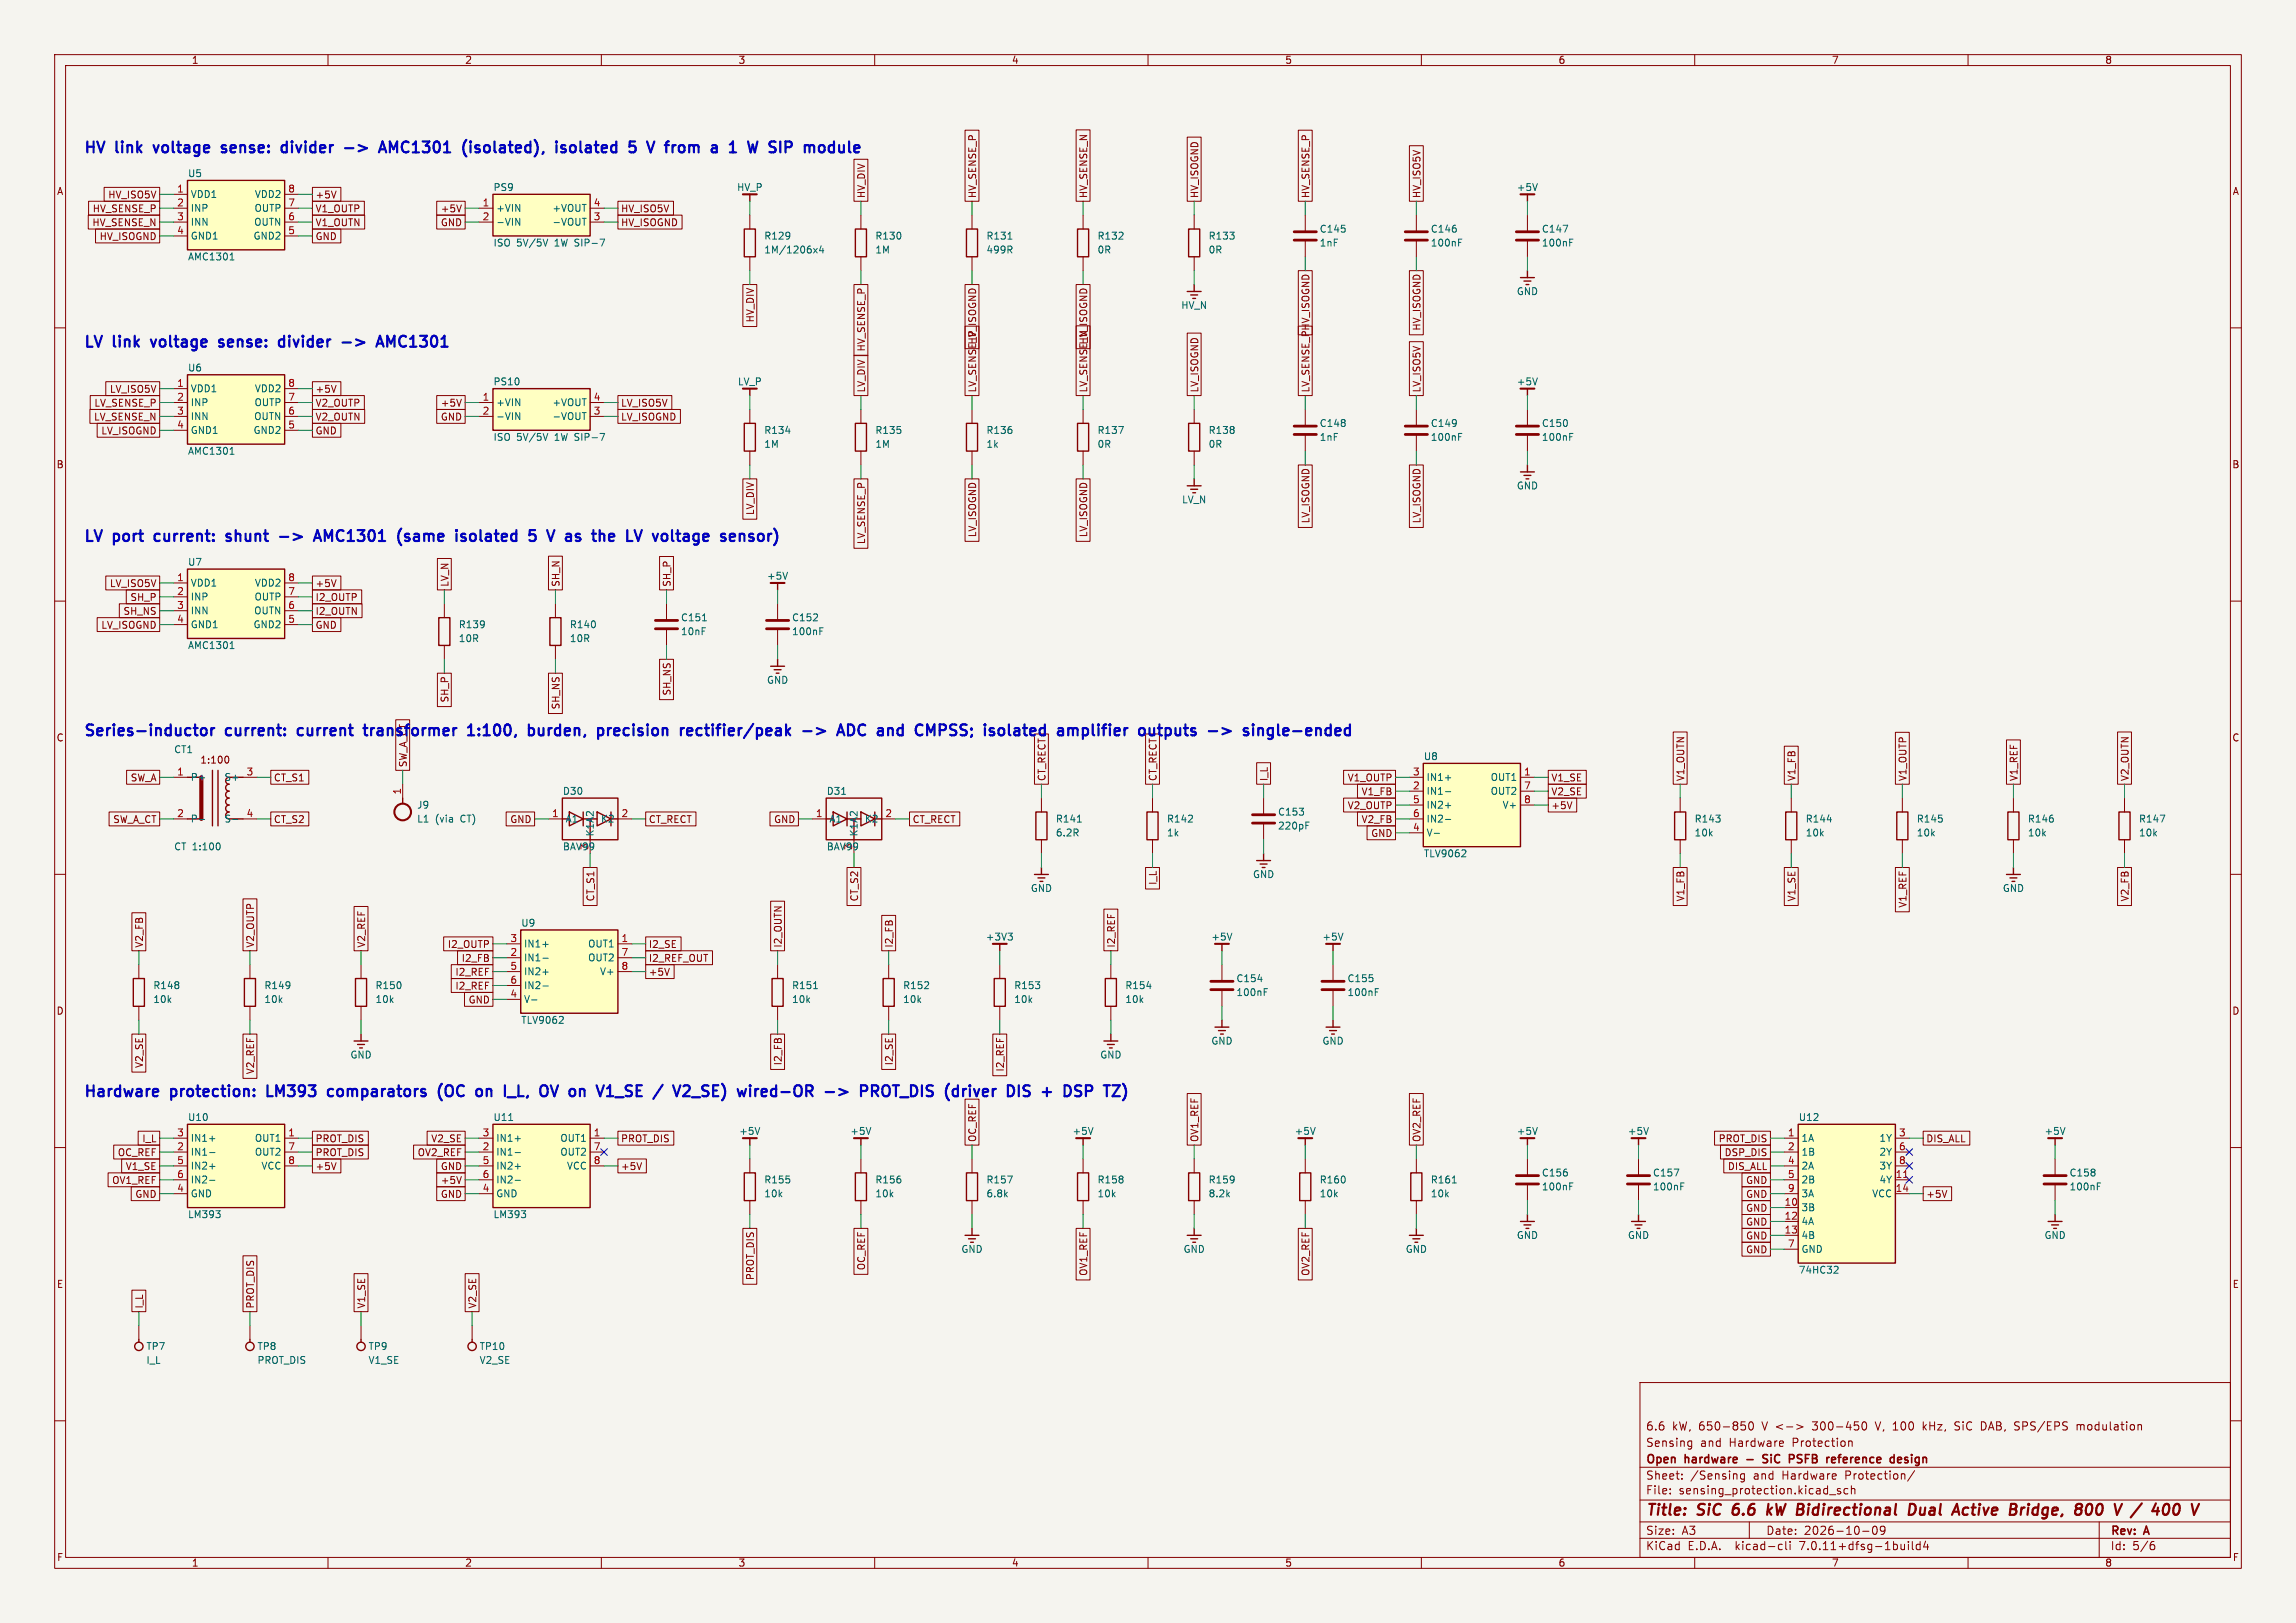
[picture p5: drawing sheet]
<svg xmlns="http://www.w3.org/2000/svg" width="420mm" height="297mm" viewBox="0 0 420 297" stroke-linecap="round" stroke-linejoin="round" font-family="sans-serif">
<defs><g id="words">
<g font-size="2.8" fill="#0000c2">
<text x="15.2" y="28.2">HV</text>
<text x="21.4" y="28.2">link</text>
<text x="29.1" y="28.2">voltage</text>
<text x="42.3" y="28.2">sense:</text>
<text x="54.1" y="28.2">divider</text>
<text x="66.4" y="28.2">-&gt;</text>
<text x="73.7" y="28.2">AMC1301</text>
<text x="89.6" y="28.2">(isolated),</text>
<text x="107.4" y="28.2">isolated</text>
<text x="121.7" y="28.2">5</text>
<text x="125.9" y="28.2">V</text>
<text x="129.9" y="28.2">from</text>
<text x="139.1" y="28.2">a</text>
<text x="143.3" y="28.2">1</text>
<text x="147.5" y="28.2">W</text>
<text x="152.1" y="28.2">SIP</text>
<text x="15.2" y="63.7">LV</text>
<text x="20.9" y="63.7">link</text>
<text x="28.6" y="63.7">voltage</text>
<text x="41.8" y="63.7">sense:</text>
<text x="53.6" y="63.7">divider</text>
<text x="65.9" y="63.7">-&gt;</text>
<text x="73.2" y="63.7">AMC1301</text>
<text x="15.2" y="99.3">LV</text>
<text x="20.9" y="99.3">port</text>
<text x="29.2" y="99.3">current:</text>
<text x="43.2" y="99.3">shunt</text>
<text x="53.7" y="99.3">-&gt;</text>
<text x="61" y="99.3">AMC1301</text>
<text x="76.9" y="99.3">(same</text>
<text x="88.4" y="99.3">isolated</text>
<text x="102.6" y="99.3">5</text>
<text x="106.8" y="99.3">V</text>
<text x="110.9" y="99.3">as</text>
<text x="116.6" y="99.3">the</text>
<text x="123.6" y="99.3">LV</text>
<text x="129.3" y="99.3">voltage</text>
<text x="142.4" y="99.3">sensor)</text>
<text x="15.2" y="134.8">Series-inductor</text>
<text x="41.5" y="134.8">current:</text>
<text x="55.4" y="134.8">current</text>
<text x="68.4" y="134.8">transformer</text>
<text x="88.2" y="134.8">1:100,</text>
<text x="100" y="134.8">burden,</text>
<text x="113.5" y="134.8">precision</text>
<text x="129.4" y="134.8">rectifier/peak</text>
<text x="152.6" y="134.8">-&gt;</text>
<text x="159.9" y="134.8">ADC</text>
<text x="167.9" y="134.8">and</text>
<text x="175.7" y="134.8">CMPSS;</text>
<text x="189" y="134.8">isolated</text>
<text x="203.3" y="134.8">amplifier</text>
<text x="218.9" y="134.8">outputs</text>
<text x="232.4" y="134.8">-&gt;</text>
<text x="239.7" y="134.8">single-ended</text>
<text x="15.2" y="200.9">Hardware</text>
<text x="31.4" y="200.9">protection:</text>
<text x="49.8" y="200.9">LM393</text>
<text x="61.7" y="200.9">comparators</text>
<text x="82.7" y="200.9">(OC</text>
<text x="90.5" y="200.9">on</text>
<text x="96.4" y="200.9">I_L,</text>
<text x="103.8" y="200.9">OV</text>
<text x="109.9" y="200.9">on</text>
<text x="115.9" y="200.9">V1_SE</text>
<text x="127" y="200.9">/</text>
<text x="131.5" y="200.9">V2_SE)</text>
<text x="144" y="200.9">wired-OR</text>
<text x="160.7" y="200.9">-&gt;</text>
<text x="168" y="200.9">PROT_DIS</text>
<text x="184.3" y="200.9">(driver</text>
<text x="196.4" y="200.9">DIS</text>
<text x="203.6" y="200.9">+</text>
</g>
<g font-size="2.8" fill="#840000">
<text x="216.6" y="200.9">TZ)</text>
<text x="301" y="277.9">Title:</text>
<text x="310.6" y="277.9">SiC</text>
<text x="317.8" y="277.9">6.6</text>
<text x="324.9" y="277.9">kW Bidirectional</text>
<text x="352.4" y="277.9">Dual</text>
<text x="361.4" y="277.9">Active</text>
<text x="372.5" y="277.9">Bridge,</text>
<text x="385.3" y="277.9">800</text>
<text x="393.3" y="277.9">V /</text>
</g>
<g font-size="2.1" fill="#840000">
<text x="301" y="262">6.6</text>
<text x="305.9" y="262">kW, 650-850</text>
<text x="322.5" y="262">V &lt;-&gt;</text>
<text x="332" y="262">300-450</text>
<text x="343.7" y="262">V, 100</text>
<text x="352.6" y="262">kHz,</text>
<text x="358.6" y="262">SiC</text>
<text x="363.6" y="262">DAB, SPS/EPS</text>
<text x="381.4" y="262">modulation</text>
<text x="301" y="268.2">Open</text>
<text x="301" y="265">Sensing</text>
<text x="308.3" y="268.2">hardware</text>
<text x="311" y="265">and</text>
<text x="316.4" y="265">Hardware</text>
<text x="323.8" y="268.2">SiC</text>
<text x="328" y="265">Protection</text>
<text x="329.2" y="268.2">PSFB</text>
<text x="336.6" y="268.2">reference</text>
<text x="348.9" y="268.2">design</text>
<text x="301" y="273.7">File:</text>
<text x="301" y="271">Sheet:</text>
<text x="307.1" y="273.7">sensing_protection.kicad_sch</text>
<text x="309.2" y="271">/Sensing</text>
<text x="320.8" y="271">and</text>
<text x="326.2" y="271">Hardware</text>
<text x="337.8" y="271">Protection/</text>
<text x="301" y="281.1">Size:</text>
<text x="307.6" y="281.1">A3</text>
<text x="323" y="281.1">Date:</text>
<text x="330" y="281.1">2026-10-09</text>
<text x="386" y="281.3">Rev:</text>
<text x="392.4" y="281.3">A</text>
<text x="301" y="283.9">KiCad</text>
<text x="308.7" y="283.9">E.D.A.</text>
<text x="317.6" y="283.9">kicad-cli</text>
<text x="329.5" y="283.9">7.0.11+dfsg-1build4</text>
<text x="386" y="283.9">Id:</text>
<text x="390.1" y="283.9">5/6</text>
</g>
<g font-size="1.8" fill="#840000">
<text x="35" y="11.9">1</text>
<text x="85" y="11.9">2</text>
<text x="135" y="11.9">3</text>
<text x="185" y="11.9">4</text>
<text x="235" y="11.9">5</text>
<text x="285" y="11.9">6</text>
<text x="335" y="11.9">7</text>
<text x="385" y="11.9">8</text>
<text x="10.3" y="35.9">A</text>
<text x="408.3" y="35.9">A</text>
<text x="16.8" y="41.6">HV_SENSE_N</text>
<text x="16.9" y="39.1">HV_SENSE_P</text>
<text x="19.7" y="36.5">HV_ISO5V</text>
<text x="57.6" y="39.1">V1_OUTP</text>
<text x="57.6" y="36.5">+5V</text>
<text x="57.6" y="41.6">V1_OUTN</text>
<text x="80.5" y="41.6">GND</text>
<text x="80.5" y="39.1">+5V</text>
<text x="113.5" y="41.6">HV_ISOGND</text>
<text x="113.5" y="39.1">HV_ISO5V</text>
<text x="158.4" y="36.4" transform="rotate(-90 158.4 36.4)">HV_DIV</text>
<text x="178.8" y="36.4" transform="rotate(-90 178.8 36.4)">HV_SENSE_P</text>
<text x="199.1" y="36.4" transform="rotate(-90 199.1 36.4)">HV_SENSE_N</text>
<text x="219.4" y="36.4" transform="rotate(-90 219.4 36.4)">HV_ISOGND</text>
<text x="239.7" y="36.4" transform="rotate(-90 239.7 36.4)">HV_SENSE_P</text>
<text x="260" y="36.4" transform="rotate(-90 260 36.4)">HV_ISO5V</text>
<text x="18.1" y="44.1">HV_ISOGND</text>
<text x="57.6" y="44.1">GND</text>
<text x="138.1" y="59.1" transform="rotate(-90 138.1 59.1)">HV_DIV</text>
<text x="158.4" y="64.4" transform="rotate(-90 158.4 64.4)">HV_SENSE_P</text>
<text x="178.8" y="63.2" transform="rotate(-90 178.8 63.2)">HV_ISOGND</text>
<text x="199.1" y="63.2" transform="rotate(-90 199.1 63.2)">HV_ISOGND</text>
<text x="260" y="60.6" transform="rotate(-90 260 60.6)">HV_ISOGND</text>
<text x="158.4" y="71.9" transform="rotate(-90 158.4 71.9)">LV_DIV</text>
<text x="178.8" y="71.9" transform="rotate(-90 178.8 71.9)">LV_SENSE_P</text>
<text x="199.1" y="71.9" transform="rotate(-90 199.1 71.9)">LV_SENSE_N</text>
<text x="219.4" y="71.9" transform="rotate(-90 219.4 71.9)">LV_ISOGND</text>
<text x="239.7" y="71.9" transform="rotate(-90 239.7 71.9)">LV_SENSE_PHV_ISOGND</text>
<text x="260" y="71.9" transform="rotate(-90 260 71.9)">LV_ISO5V</text>
<text x="17.1" y="77.2">LV_SENSE_N</text>
<text x="17.2" y="74.6">LV_SENSE_P</text>
<text x="20" y="72.1">LV_ISO5V</text>
<text x="57.6" y="72.1">+5V</text>
<text x="57.6" y="77.2">V2_OUTN</text>
<text x="57.6" y="74.6">V2_OUTP</text>
<text x="80.5" y="74.6">+5V</text>
<text x="80.5" y="77.2">GND</text>
<text x="113.5" y="74.6">LV_ISO5V</text>
<text x="113.5" y="77.2">LV_ISOGND</text>
<text x="18.4" y="79.7">LV_ISOGND</text>
<text x="57.6" y="79.7">GND</text>
<text x="10.3" y="85.9">B</text>
<text x="408.2" y="85.9">B</text>
<text x="138.1" y="94.4" transform="rotate(-90 138.1 94.4)">LV_DIV</text>
<text x="239.7" y="95.9" transform="rotate(-90 239.7 95.9)">LV_ISOGND</text>
<text x="260" y="95.9" transform="rotate(-90 260 95.9)">LV_ISOGND</text>
<text x="158.4" y="99.7" transform="rotate(-90 158.4 99.7)">LV_SENSE_P</text>
<text x="178.8" y="98.4" transform="rotate(-90 178.8 98.4)">LV_ISOGND</text>
<text x="199.1" y="98.4" transform="rotate(-90 199.1 98.4)">LV_ISOGND</text>
<text x="20" y="107.6">LV_ISO5V</text>
<text x="57.6" y="107.6">+5V</text>
<text x="82.2" y="107.5" transform="rotate(-90 82.2 107.5)">LV_N</text>
<text x="102.6" y="107.5" transform="rotate(-90 102.6 107.5)">SH_N</text>
<text x="122.9" y="107.5" transform="rotate(-90 122.9 107.5)">SH_P</text>
<text x="22.5" y="112.7">SH_NS</text>
<text x="23.8" y="110.2">SH_P</text>
<text x="57.6" y="110.2">I2_OUTP</text>
<text x="57.6" y="112.7">I2_OUTN</text>
<text x="18.4" y="115.3">LV_ISOGND</text>
<text x="57.6" y="115.3">GND</text>
<text x="82.2" y="128.6" transform="rotate(-90 82.2 128.6)">SH_P</text>
<text x="102.6" y="129.9" transform="rotate(-90 102.6 129.9)">SH_NS</text>
<text x="122.9" y="127.4" transform="rotate(-90 122.9 127.4)">SH_NS</text>
<text x="10.3" y="135.9">C</text>
<text x="408.2" y="135.9">C</text>
<text x="23.8" y="143.2">SW_A</text>
<text x="36.5" y="139.9">1:100</text>
<text x="50" y="143.2">CT_S1</text>
<text x="232.1" y="143" transform="rotate(-90 232.1 143)">I_L</text>
<text x="246.4" y="143.2">V1_OUTP</text>
<text x="283.7" y="143.2">V1_SE</text>
<text x="308.3" y="143" transform="rotate(-90 308.3 143)">V1_OUTN</text>
<text x="328.6" y="143" transform="rotate(-90 328.6 143)">V1_FB</text>
<text x="348.9" y="143" transform="rotate(-90 348.9 143)">V1_OUTP</text>
<text x="369.3" y="143" transform="rotate(-90 369.3 143)">V1_REF</text>
<text x="389.6" y="143" transform="rotate(-90 389.6 143)">V2_OUTN</text>
<text x="246.4" y="148.3">V2_OUTP</text>
<text x="249" y="145.7">V1_FB</text>
<text x="283.7" y="148.3">+5V</text>
<text x="283.7" y="145.7">V2_SE</text>
<text x="20.6" y="150.8">SW_A_CT</text>
<text x="50" y="150.8">CT_S2</text>
<text x="93.2" y="150.8">GND</text>
<text x="118.6" y="150.8">CT_RECT</text>
<text x="141.5" y="150.8">GND</text>
<text x="166.8" y="150.8">CT_RECT</text>
<text x="249" y="150.8">V2_FB</text>
<text x="250.7" y="153.4">GND</text>
<text x="108.9" y="165.1" transform="rotate(-90 108.9 165.1)">CT_S1</text>
<text x="157.2" y="165.1" transform="rotate(-90 157.2 165.1)">CT_S2</text>
<text x="211.8" y="162" transform="rotate(-90 211.8 162)">I_L</text>
<text x="308.3" y="165.1" transform="rotate(-90 308.3 165.1)">V1_FB</text>
<text x="328.6" y="165.1" transform="rotate(-90 328.6 165.1)">V1_SE</text>
<text x="348.9" y="166.2" transform="rotate(-90 348.9 166.2)">V1_REF</text>
<text x="389.6" y="165.1" transform="rotate(-90 389.6 165.1)">V2_FB</text>
<text x="26.4" y="173.5" transform="rotate(-90 26.4 173.5)">V2_FB</text>
<text x="46.7" y="173.5" transform="rotate(-90 46.7 173.5)">V2_OUTP</text>
<text x="67" y="173.5" transform="rotate(-90 67 173.5)">V2_REF</text>
<text x="81.8" y="173.7">I2_OUTP</text>
<text x="118.6" y="173.7">I2_SE</text>
<text x="143.2" y="173.5" transform="rotate(-90 143.2 173.5)">I2_OUTN</text>
<text x="163.5" y="173.5" transform="rotate(-90 163.5 173.5)">I2_FB</text>
<text x="204.2" y="173.5" transform="rotate(-90 204.2 173.5)">I2_REF</text>
<text x="83.2" y="178.8">I2_REF</text>
<text x="84.4" y="176.2">I2_FB</text>
<text x="118.6" y="178.8">+5V</text>
<text x="118.6" y="176.2">I2_REF_OUT</text>
<text x="10.3" y="185.9">D</text>
<text x="83.2" y="181.3">I2_REF</text>
<text x="85.6" y="183.8">GND</text>
<text x="408.2" y="185.9">D</text>
<text x="26.4" y="195.5" transform="rotate(-90 26.4 195.5)">V2_SE</text>
<text x="46.7" y="196.7" transform="rotate(-90 46.7 196.7)">V2_REF</text>
<text x="143.2" y="195" transform="rotate(-90 143.2 195)">I2_FB</text>
<text x="163.5" y="195" transform="rotate(-90 163.5 195)">I2_SE</text>
<text x="183.8" y="196.2" transform="rotate(-90 183.8 196.2)">I2_REF</text>
<text x="25.9" y="209.2">I_L</text>
<text x="57.6" y="209.2">PROT_DIS</text>
<text x="78.8" y="209.2">V2_SE</text>
<text x="113.5" y="209.2">PROT_DIS</text>
<text x="178.8" y="209.1" transform="rotate(-90 178.8 209.1)">OC_REF</text>
<text x="219.4" y="209.1" transform="rotate(-90 219.4 209.1)">OV1_REF</text>
<text x="260" y="209.1" transform="rotate(-90 260 209.1)">OV2_REF</text>
<text x="314.3" y="209.2">PROT_DIS</text>
<text x="352.3" y="209.2">DIS_ALL</text>
<text x="21.5" y="211.8">OC_REF</text>
<text x="22.9" y="214.3">V1_SE</text>
<text x="57.6" y="214.3">+5V</text>
<text x="57.6" y="211.8">PROT_DIS</text>
<text x="76.3" y="211.8">OV2_REF</text>
<text x="80.5" y="214.3">GND</text>
<text x="113.5" y="214.3">+5V</text>
<text x="315.4" y="211.8">DSP_DIS</text>
<text x="316" y="214.3">DIS_ALL</text>
<text x="20.4" y="216.9">OV1_REF</text>
<text x="24.7" y="219.4">GND</text>
<text x="80.5" y="219.4">GND</text>
<text x="80.5" y="216.9">+5V</text>
<text x="319.3" y="216.9">GND</text>
<text x="319.3" y="219.4">GND</text>
<text x="319.3" y="221.9">GND</text>
<text x="352.3" y="219.4">+5V</text>
<text x="319.3" y="224.5">GND</text>
<text x="319.3" y="227">GND</text>
<text x="158.4" y="232.5" transform="rotate(-90 158.4 232.5)">OC_REF</text>
<text x="199.1" y="233.6" transform="rotate(-90 199.1 233.6)">OV1_REF</text>
<text x="239.7" y="233.6" transform="rotate(-90 239.7 233.6)">OV2_REF</text>
<text x="319.3" y="229.6">GND</text>
<text x="10.3" y="235.9">E</text>
<text x="26.4" y="239.6" transform="rotate(-90 26.4 239.6)">I_L</text>
<text x="46.7" y="239.6" transform="rotate(-90 46.7 239.6)">PROT_DIS</text>
<text x="67" y="239.6" transform="rotate(-90 67 239.6)">V1_SE</text>
<text x="87.3" y="239.6" transform="rotate(-90 87.3 239.6)">V2_SE</text>
<text x="138.1" y="234.4" transform="rotate(-90 138.1 234.4)">PROT_DIS</text>
<text x="408.3" y="235.9">E</text>
<text x="10.3" y="285.9">F</text>
<text x="35" y="286.9">1</text>
<text x="85" y="286.9">2</text>
<text x="135" y="286.9">3</text>
<text x="185" y="286.9">4</text>
<text x="235" y="286.9">5</text>
<text x="285" y="286.9">6</text>
<text x="335" y="286.9">7</text>
<text x="385" y="286.9">8</text>
<text x="408.3" y="285.9">F</text>
</g>
<g font-size="1.8" fill="#a90000">
<text x="32.3" y="35.3">1</text>
<text x="52.6" y="35.3">8</text>
<text x="32.3" y="37.8">2</text>
<text x="32.3" y="40.4">3</text>
<text x="52.6" y="40.4">6</text>
<text x="52.6" y="37.8">7</text>
<text x="88.2" y="37.8">1</text>
<text x="88.2" y="40.4">2</text>
<text x="108.5" y="40.4">3</text>
<text x="108.5" y="37.8">4</text>
<text x="32.3" y="42.9">4</text>
<text x="52.6" y="42.9">5</text>
<text x="32.3" y="70.9">1</text>
<text x="52.6" y="70.9">8</text>
<text x="32.3" y="73.4">2</text>
<text x="32.3" y="75.9">3</text>
<text x="52.6" y="75.9">6</text>
<text x="52.6" y="73.4">7</text>
<text x="88.2" y="73.4">1</text>
<text x="88.2" y="75.9">2</text>
<text x="108.5" y="75.9">3</text>
<text x="108.5" y="73.4">4</text>
<text x="32.3" y="78.5">4</text>
<text x="52.6" y="78.5">5</text>
<text x="32.3" y="106.4">1</text>
<text x="52.6" y="106.4">8</text>
<text x="32.3" y="109">2</text>
<text x="32.3" y="111.5">3</text>
<text x="52.6" y="111.5">6</text>
<text x="52.6" y="109">7</text>
<text x="32.3" y="114">4</text>
<text x="52.6" y="114">5</text>
<text x="32.3" y="142">1</text>
<text x="45" y="142">3</text>
<text x="258.4" y="142">3</text>
<text x="278.7" y="142">1</text>
<text x="32.3" y="149.6">2</text>
<text x="45" y="149.6">4</text>
<text x="73.4" y="145.5" transform="rotate(-90 73.4 145.5)">1</text>
<text x="100.9" y="149.6">1</text>
<text x="113.6" y="149.6">2</text>
<text x="149.2" y="149.6">1</text>
<text x="161.9" y="149.6">2</text>
<text x="258.4" y="144.5">2</text>
<text x="258.4" y="147.1">5</text>
<text x="258.4" y="149.6">6</text>
<text x="278.7" y="144.5">7</text>
<text x="278.7" y="147.1">8</text>
<text x="258.4" y="152.1">4</text>
<text x="93.3" y="172.5">3</text>
<text x="113.6" y="172.5">1</text>
<text x="93.3" y="175">2</text>
<text x="93.3" y="177.5">5</text>
<text x="113.6" y="175">7</text>
<text x="113.6" y="177.5">8</text>
<text x="93.3" y="182.6">4</text>
<text x="93.3" y="180.1">6</text>
<text x="32.3" y="208">3</text>
<text x="52.6" y="208">1</text>
<text x="88.2" y="208">3</text>
<text x="108.5" y="208">1</text>
<text x="327" y="208">1</text>
<text x="347.3" y="208">3</text>
<text x="32.3" y="210.6">2</text>
<text x="32.3" y="213.1">5</text>
<text x="32.3" y="215.6">6</text>
<text x="52.6" y="210.6">7</text>
<text x="52.6" y="213.1">8</text>
<text x="88.2" y="210.6">2</text>
<text x="88.2" y="213.1">5</text>
<text x="88.2" y="215.6">6</text>
<text x="108.5" y="210.6">7</text>
<text x="108.5" y="213.1">8</text>
<text x="327" y="210.6">2</text>
<text x="327" y="213.1">4</text>
<text x="327" y="215.6">5</text>
<text x="346.7" y="215.6">11</text>
<text x="347.3" y="210.6">6</text>
<text x="347.3" y="213.1">8</text>
<text x="32.3" y="218.2">4</text>
<text x="88.2" y="218.2">4</text>
<text x="326.3" y="220.7">10</text>
<text x="327" y="218.2">9</text>
<text x="346.7" y="218.2">14</text>
<text x="326.3" y="223.3">12</text>
<text x="326.3" y="225.8">13</text>
<text x="327" y="228.3">7</text>
</g>
<g font-size="1.8" fill="#006464">
<text x="34.3" y="32.6">U5</text>
<text x="90.2" y="35.2">PS9</text>
<text x="134.7" y="35.2">HV_P</text>
<text x="277.4" y="35.2">+5V</text>
<text x="34.8" y="36.4">VDD1</text>
<text x="34.8" y="39">INP</text>
<text x="34.8" y="41.5">INN</text>
<text x="46.4" y="41.5">OUTN</text>
<text x="46.5" y="39">OUTP</text>
<text x="46.5" y="36.4">VDD2</text>
<text x="90.7" y="39">+VIN</text>
<text x="90.7" y="41.5">-VIN</text>
<text x="100.9" y="41.5">-VOUT</text>
<text x="100.9" y="39">+VOUT</text>
<text x="34.3" y="47.9">AMC1301</text>
<text x="34.8" y="44">GND1</text>
<text x="46.3" y="44">GND2</text>
<text x="90.2" y="45.3">ISO</text>
<text x="94.5" y="45.3">5V/5V</text>
<text x="101.6" y="45.3">1W SIP-7</text>
<text x="139.7" y="44">R129</text>
<text x="139.7" y="46.6">1M/1206x4</text>
<text x="160" y="44">R130</text>
<text x="160" y="46.6">1M</text>
<text x="180.3" y="44">R131</text>
<text x="180.3" y="46.6">499R</text>
<text x="200.7" y="44">R132</text>
<text x="200.7" y="46.6">0R</text>
<text x="221" y="44">R133</text>
<text x="221" y="46.6">0R</text>
<text x="241.3" y="42.8">C145</text>
<text x="241.3" y="45.3">1nF</text>
<text x="261.6" y="42.8">C146</text>
<text x="261.6" y="45.3">100nF</text>
<text x="282" y="42.8">C147</text>
<text x="282" y="45.3">100nF</text>
<text x="216" y="56.7">HV_N</text>
<text x="277.4" y="54.2">GND</text>
<text x="34.3" y="68.2">U6</text>
<text x="34.8" y="72">VDD1</text>
<text x="46.5" y="72">VDD2</text>
<text x="90.2" y="70.7">PS10</text>
<text x="134.9" y="70.7">LV_P</text>
<text x="277.4" y="70.7">+5V</text>
<text x="34.8" y="74.5">INP</text>
<text x="34.8" y="77.1">INN</text>
<text x="46.4" y="77.1">OUTN</text>
<text x="46.5" y="74.5">OUTP</text>
<text x="90.7" y="74.5">+VIN</text>
<text x="90.7" y="77.1">-VIN</text>
<text x="100.9" y="77.1">-VOUT</text>
<text x="100.9" y="74.5">+VOUT</text>
<text x="34.3" y="83.4">AMC1301</text>
<text x="34.8" y="79.6">GND1</text>
<text x="46.3" y="79.6">GND2</text>
<text x="90.2" y="80.9">ISO</text>
<text x="94.5" y="80.9">5V/5V</text>
<text x="101.6" y="80.9">1W SIP-7</text>
<text x="139.7" y="79.6">R134</text>
<text x="139.7" y="82.1">1M</text>
<text x="160" y="79.6">R135</text>
<text x="160" y="82.1">1M</text>
<text x="180.3" y="79.6">R136</text>
<text x="180.3" y="82.1">1k</text>
<text x="200.7" y="79.6">R137</text>
<text x="200.7" y="82.1">0R</text>
<text x="221" y="79.6">R138</text>
<text x="221" y="82.1">0R</text>
<text x="241.3" y="78.3">C148</text>
<text x="241.3" y="80.9">1nF</text>
<text x="261.6" y="78.3">C149</text>
<text x="261.6" y="80.9">100nF</text>
<text x="282" y="78.3">C150</text>
<text x="282" y="80.9">100nF</text>
<text x="277.4" y="89.8">GND</text>
<text x="216.1" y="92.3">LV_N</text>
<text x="34.3" y="103.7">U7</text>
<text x="34.8" y="107.5">VDD1</text>
<text x="46.5" y="107.5">VDD2</text>
<text x="140.2" y="106.3">+5V</text>
<text x="34.8" y="110.1">INP</text>
<text x="34.8" y="112.6">INN</text>
<text x="46.4" y="112.6">OUTN</text>
<text x="46.5" y="110.1">OUTP</text>
<text x="124.5" y="113.9">C151</text>
<text x="144.8" y="113.9">C152</text>
<text x="34.3" y="119">AMC1301</text>
<text x="34.8" y="115.2">GND1</text>
<text x="46.3" y="115.2">GND2</text>
<text x="83.8" y="115.2">R139</text>
<text x="83.8" y="117.7">10R</text>
<text x="104.1" y="115.2">R140</text>
<text x="104.1" y="117.7">10R</text>
<text x="124.5" y="116.4">10nF</text>
<text x="144.8" y="116.4">100nF</text>
<text x="140.2" y="125.3">GND</text>
<text x="31.8" y="138">CT1</text>
<text x="34.8" y="143.1">P+</text>
<text x="41" y="143.1">S+</text>
<text x="260.4" y="139.3">U8</text>
<text x="260.9" y="143.1">IN1+</text>
<text x="272.6" y="143.1">OUT1</text>
<text x="76.2" y="148.2">J9</text>
<text x="102.9" y="145.6">D30</text>
<text x="151.1" y="145.6">D31</text>
<text x="233.7" y="149.5">C153</text>
<text x="260.9" y="145.6">IN1-</text>
<text x="260.9" y="148.2">IN2+</text>
<text x="272.6" y="145.6">OUT2</text>
<text x="274.8" y="148.2">V+</text>
<text x="31.8" y="155.8">CT 1:100</text>
<text x="34.8" y="150.7">P-</text>
<text x="41" y="150.7">S-</text>
<text x="76.2" y="150.7">L1</text>
<text x="79.6" y="150.7">(via</text>
<text x="84.4" y="150.7">CT)</text>
<text x="102.9" y="155.8">BAV99</text>
<text x="103.4" y="150.7">A1</text>
<text x="107.7" y="155.6" transform="rotate(-90 107.7 155.6)">3</text>
<text x="108.8" y="153.2" transform="rotate(-90 108.8 153.2)">K1A2</text>
<text x="109.8" y="150.7">K2</text>
<text x="151.1" y="155.8">BAV99</text>
<text x="151.6" y="150.7">A1</text>
<text x="156" y="155.6" transform="rotate(-90 156 155.6)">3</text>
<text x="157.1" y="153.2" transform="rotate(-90 157.1 153.2)">K1A2</text>
<text x="158.1" y="150.7">K2</text>
<text x="193" y="150.7">R141</text>
<text x="193" y="153.3">6.2R</text>
<text x="213.4" y="150.7">R142</text>
<text x="213.4" y="153.3">1k</text>
<text x="233.7" y="152">220pF</text>
<text x="260.9" y="153.3">V-</text>
<text x="260.9" y="150.7">IN2-</text>
<text x="309.9" y="150.7">R143</text>
<text x="309.9" y="153.3">10k</text>
<text x="330.2" y="150.7">R144</text>
<text x="330.2" y="153.3">10k</text>
<text x="350.5" y="150.7">R145</text>
<text x="350.5" y="153.3">10k</text>
<text x="370.9" y="150.7">R146</text>
<text x="370.9" y="153.3">10k</text>
<text x="391.2" y="150.7">R147</text>
<text x="391.2" y="153.3">10k</text>
<text x="229.1" y="160.9">GND</text>
<text x="260.4" y="157.1">TLV9062</text>
<text x="188.5" y="163.4">GND</text>
<text x="366.3" y="163.4">GND</text>
<text x="95.3" y="169.8">U9</text>
<text x="95.8" y="173.6">IN1+</text>
<text x="107.5" y="173.6">OUT1</text>
<text x="180.2" y="172.3">+3V3</text>
<text x="221.5" y="172.3">+5V</text>
<text x="241.8" y="172.3">+5V</text>
<text x="95.8" y="176.1">IN1-</text>
<text x="95.8" y="178.7">IN2+</text>
<text x="107.5" y="176.1">OUT2</text>
<text x="109.7" y="178.7">V+</text>
<text x="226.1" y="179.9">C154</text>
<text x="246.4" y="179.9">C155</text>
<text x="27.9" y="181.2">R148</text>
<text x="27.9" y="183.7">10k</text>
<text x="48.3" y="181.2">R149</text>
<text x="48.3" y="183.7">10k</text>
<text x="68.6" y="181.2">R150</text>
<text x="68.6" y="183.7">10k</text>
<text x="95.8" y="183.7">V-</text>
<text x="95.8" y="181.2">IN2-</text>
<text x="144.8" y="181.2">R151</text>
<text x="144.8" y="183.7">10k</text>
<text x="165.1" y="181.2">R152</text>
<text x="165.1" y="183.7">10k</text>
<text x="185.4" y="181.2">R153</text>
<text x="185.4" y="183.7">10k</text>
<text x="205.7" y="181.2">R154</text>
<text x="205.7" y="183.7">10k</text>
<text x="226.1" y="182.5">100nF</text>
<text x="246.4" y="182.5">100nF</text>
<text x="95.3" y="187.6">TLV9062</text>
<text x="221.5" y="191.4">GND</text>
<text x="241.8" y="191.4">GND</text>
<text x="64" y="193.9">GND</text>
<text x="201.2" y="193.9">GND</text>
<text x="34.3" y="205.3">U10</text>
<text x="34.8" y="209.1">IN1+</text>
<text x="46.5" y="209.1">OUT1</text>
<text x="90.2" y="205.3">U11</text>
<text x="90.7" y="209.1">IN1+</text>
<text x="102.4" y="209.1">OUT1</text>
<text x="135.1" y="207.9">+5V</text>
<text x="155.4" y="207.9">+5V</text>
<text x="196.1" y="207.9">+5V</text>
<text x="236.7" y="207.9">+5V</text>
<text x="277.4" y="207.9">+5V</text>
<text x="297.7" y="207.9">+5V</text>
<text x="328.9" y="205.3">U12</text>
<text x="329.4" y="209.1">1A</text>
<text x="343.7" y="209.1">1Y</text>
<text x="373.9" y="207.9">+5V</text>
<text x="34.8" y="211.7">IN1-</text>
<text x="34.8" y="214.2">IN2+</text>
<text x="46.5" y="211.7">OUT2</text>
<text x="47.7" y="214.2">VCC</text>
<text x="90.7" y="211.7">IN1-</text>
<text x="90.7" y="214.2">IN2+</text>
<text x="102.4" y="211.7">OUT2</text>
<text x="103.6" y="214.2">VCC</text>
<text x="282" y="215.5">C156</text>
<text x="302.3" y="215.5">C157</text>
<text x="329.4" y="211.7">1B</text>
<text x="329.4" y="214.2">2A</text>
<text x="343.7" y="211.7">2Y</text>
<text x="343.7" y="214.2">3Y</text>
<text x="378.5" y="215.5">C158</text>
<text x="34.8" y="219.3">GND</text>
<text x="34.8" y="216.8">IN2-</text>
<text x="90.7" y="219.3">GND</text>
<text x="90.7" y="216.8">IN2-</text>
<text x="139.7" y="216.8">R155</text>
<text x="139.7" y="219.3">10k</text>
<text x="160" y="216.8">R156</text>
<text x="160" y="219.3">10k</text>
<text x="180.3" y="216.8">R157</text>
<text x="180.3" y="219.3">6.8k</text>
<text x="200.7" y="216.8">R158</text>
<text x="200.7" y="219.3">10k</text>
<text x="221" y="216.8">R159</text>
<text x="221" y="219.3">8.2k</text>
<text x="241.3" y="216.8">R160</text>
<text x="241.3" y="219.3">10k</text>
<text x="261.6" y="216.8">R161</text>
<text x="261.6" y="219.3">10k</text>
<text x="282" y="218">100nF</text>
<text x="302.3" y="218">100nF</text>
<text x="329.4" y="221.8">3B</text>
<text x="329.4" y="216.8">2B</text>
<text x="329.4" y="219.3">3A</text>
<text x="342.4" y="219.3">VCC</text>
<text x="343.7" y="216.8">4Y</text>
<text x="378.5" y="218">100nF</text>
<text x="34.3" y="223.1">LM393</text>
<text x="90.2" y="223.1">LM393</text>
<text x="277.4" y="226.9">GND</text>
<text x="297.7" y="226.9">GND</text>
<text x="329.4" y="224.4">4A</text>
<text x="329.4" y="226.9">4B</text>
<text x="373.9" y="226.9">GND</text>
<text x="175.8" y="229.5">GND</text>
<text x="216.4" y="229.5">GND</text>
<text x="257" y="229.5">GND</text>
<text x="328.9" y="233.3">74HC32</text>
<text x="329.4" y="229.5">GND</text>
<text x="26.7" y="247.2">TP7</text>
<text x="26.7" y="249.8">I_L</text>
<text x="47" y="247.2">TP8</text>
<text x="47" y="249.8">PROT_DIS</text>
<text x="67.3" y="247.2">TP9</text>
<text x="67.3" y="249.8">V1_SE</text>
<text x="87.6" y="247.2">TP10</text>
<text x="87.6" y="249.8">V2_SE</text>
</g>
<g font-size="1.8" fill="#0000c2">
<text x="74.6" y="140.5" transform="rotate(-90 74.6 140.5)">SW_A_CT</text>
<text x="191.5" y="143" transform="rotate(-90 191.5 143)">CT_RECT</text>
<text x="211.8" y="143" transform="rotate(-90 211.8 143)">CT_RECT</text>
</g>
</g></defs>
<path d="M0 0h420v297h-420z" fill="#f5f4ef" stroke="#f5f4ef" stroke-width=".18"/>
<g fill="none" stroke="#840000" stroke-width=".18">
<path d="M10 10h400v277h-400zM12 12h396v273h-396zM60 10v2M110 10v2M160 10v2M210 10v2M260 10v2M310 10v2M360 10v2M16.1 39.4h13.1v2.5h-13.1zM16.2 36.8h13v2.6h-13zM19 34.3h10.2v2.5h-10.2z"/>
<path d="M31.7 35.6h2.6M31.7 38.1h2.6M52.1 35.6h2.5M52.1 38.1h2.5M57.1 36.8h9.5v2.6h-9.5zM57.1 34.3h5.3v2.5h-5.3zM57.1 39.4h9.6v2.5h-9.6zM61.5 35l-.4 1.2M79.9 39.4h5.2v2.5h-5.2zM79.9 36.8h5.2v2.6h-5.2zM84.4 37.5l-.4 1.3M87.6 38.1h2.6"/>
<path d="M107.9 38.1h2.6M113 39.4h11.8v2.5h-11.8zM113 36.8h10.2v2.6h-10.2zM137.2 39.4v2.5M156.2 29.1h2.6v7.7h-2.6zM157.5 39.4v2.5M176.5 23.8h2.6v13h-2.6zM177.8 39.4v2.5M196.8 23.8h2.6v13h-2.6zM198.1 39.4v2.5M217.2 25.1h2.5v11.7h-2.5zM218.4 39.4v2.5"/>
<path d="M237.5 23.8h2.5v13h-2.5zM238.8 39.4v3M257.8 26.7h2.5v10.1h-2.5zM259.1 39.4v3M279.4 39.4v3M10 60h2M17.5 41.9h11.7v2.6h-11.7zM31.7 40.6h2.6M31.7 43.2h2.6M52.1 40.6h2.5M52.1 43.2h2.5M57.1 41.9h5.3v2.6h-5.3z"/>
<path d="M87.6 40.6h2.6M107.9 40.6h2.6M135.9 52.1h2.5v7.7h-2.5zM137.2 47v2.5M156.2 52.1h2.6v13h-2.6zM157.5 47v2.5M176.5 59.7h2.6v12.7h-2.6zM176.5 52.1h2.6v11.7h-2.6zM177.8 47v2.5M196.8 59.6h2.6v12.8h-2.6zM196.8 52.1h2.6v11.7h-2.6zM198.1 47v2.5"/>
<path d="M218.4 47v2.5M237.5 59.7h2.5v12.7h-2.5zM237.5 49.5h2.5v11.8h-2.5zM238.8 43.9v3.1M257.8 49.5h2.5v11.8h-2.5zM259.1 43.9v3.1M279.4 43.9v3.1M408 60h2M16.4 74.9h12.8v2.6h-12.8zM16.5 72.4h12.7v2.5h-12.7zM17.8 77.5h11.4v2.5h-11.4zM19.3 69.8h9.9v2.6h-9.9z"/>
<path d="M31.7 71.1h2.6M31.7 73.7h2.6M31.7 76.2h2.6M31.7 78.7h2.6M52.1 71.1h2.5M52.1 73.7h2.5M52.1 76.2h2.5M52.1 78.7h2.5M57.1 69.8h5.3v2.6h-5.3zM57.1 77.5h5.3v2.5h-5.3zM57.1 74.9h9.6v2.6h-9.6zM57.1 72.4h9.5v2.5h-9.5z"/>
<path d="M61.5 70.5l-.4 1.3M79.9 72.4h5.2v2.5h-5.2zM79.9 74.9h5.2v2.6h-5.2zM84.4 73.1l-.4 1.2M87.6 73.7h2.6M87.6 76.2h2.6M107.9 73.7h2.6M107.9 76.2h2.6M113 72.4h9.9v2.5h-9.9zM113 74.9h11.5v2.6h-11.5zM137.2 74.9v2.6M156.2 65h2.6v7.4h-2.6z"/>
<path d="M157.5 74.9v2.6M177.8 74.9v2.6M198.1 74.9v2.6M217.2 61h2.5v11.4h-2.5zM218.4 74.9v2.6M238.8 74.9v3.1M238.8 79.5v3.1M257.8 62.5h2.5v9.9h-2.5zM259.1 74.9v3.1M259.1 79.5v3.1M279.4 74.9v3.1M279.4 79.5v3.1"/>
<path d="M135.9 87.6h2.5v7.4h-2.5zM137.2 82.6v2.5M156.2 87.6h2.6v12.7h-2.6zM157.5 82.6v2.5M176.5 87.6h2.6v11.5h-2.6zM177.8 82.6v2.5M196.8 87.6h2.6v11.5h-2.6zM198.1 82.6v2.5M218.4 82.6v2.5M237.5 85.1h2.5v11.4h-2.5zM257.8 85.1h2.5v11.4h-2.5zM10 110h2"/>
<path d="M17.8 113h11.4v2.6h-11.4zM19.3 105.4h9.9v2.6h-9.9zM21.8 110.5h7.4v2.5h-7.4zM23.1 107.9h6.1v2.6h-6.1zM31.7 106.7h2.6M31.7 109.2h2.6M31.7 111.8h2.6M31.7 114.3h2.6M52.1 106.7h2.5M52.1 109.2h2.5M52.1 111.8h2.5M52.1 114.3h2.5"/>
<path d="M57.1 107.9h9.1v2.6h-9.1zM57.1 110.5h9.1v2.5h-9.1zM57.1 113h5.3v2.6h-5.3zM57.1 105.4h5.3v2.6h-5.3zM61.5 106.1l-.4 1.3M80 102.2h2.6v5.8h-2.6zM81.3 110.5v2.5M81.3 118.1v2.6M100.3 101.8h2.6v6.2h-2.6zM101.6 110.5v2.5M101.6 118.1v2.6M120.6 101.8h2.6v6.2h-2.6z"/>
<path d="M121.9 110.5v3M121.9 115.1v3M142.2 110.5v3M142.2 115.1v3M408 110h2M41.4 138.4a.68 .68 0 0 1 .5 .6 .68 .68 0 0 1-.5 .6M72.4 131.7h2.5v9.3h-2.5zM80 123.2h2.6v6.1h-2.6zM100.3 123.2h2.6v7.4h-2.6zM120.6 120.7h2.6v7.3h-2.6zM189.2 134.3h2.6v9.2h-2.6zM209.5 134.3h2.6v9.2h-2.6z"/>
<path d="M229.9 139.6h2.5v3.9h-2.5zM306.1 134h2.5v9.5h-2.5zM326.4 136.6h2.5v6.9h-2.5zM346.7 134h2.5v9.5h-2.5zM367 135.4h2.6v8.1h-2.6zM387.3 134h2.6v9.5h-2.6zM10 160h2M20 148.6h9.2v2.5h-9.2zM23.2 141h6v2.5h-6zM31.7 142.2h2.6M31.7 149.9h2.6M44.4 142.2h2.6"/>
<path d="M44.4 149.9h2.6M49.5 148.6h7v2.5h-7zM49.5 141h7v2.5h-7zM73.7 143.5v2.6M92.6 148.6h5.2v2.5h-5.2zM100.3 149.9h2.6M106.7 158.8h2.5v6.9h-2.5zM107.9 153.7v2.5M113 149.9h2.6M118.1 148.6h9.2v2.5h-9.2zM140.8 148.6h5.2v2.5h-5.2zM148.6 149.9h2.5"/>
<path d="M154.9 158.8h2.6v6.9h-2.6zM156.2 153.7v2.5M161.3 149.9h2.5M166.4 148.6h9.2v2.5h-9.2zM190.5 146.1v2.5M190.5 153.7v2.5M209.5 158.8h2.6v3.9h-2.6zM210.8 146.1v2.5M210.8 153.7v2.5M231.1 146.1v3M231.1 150.6v3.1M245.8 146h9.5v2.6h-9.5z"/>
<path d="M245.8 141h9.5v2.5h-9.5zM248.3 148.6h7v2.5h-7zM248.3 143.5h7v2.6h-7zM250.1 151.1h5.2v2.6h-5.2zM257.8 142.2h2.5M257.8 149.9h2.5M257.8 144.8h2.5M257.8 152.4h2.5M257.8 147.3h2.5M278.1 142.2h2.6M278.1 144.8h2.6M278.1 147.3h2.6"/>
<path d="M283.2 141h7v2.5h-7zM283.2 146h5.2v2.6h-5.2zM283.2 143.5h7v2.6h-7zM287.5 146.7l-.4 1.3M306.1 158.8h2.5v6.9h-2.5zM307.3 146.1v2.5M307.3 153.7v2.5M326.4 158.8h2.5v6.9h-2.5zM327.7 146.1v2.5M327.7 153.7v2.5M346.7 158.8h2.5v8.1h-2.5zM348 146.1v2.5"/>
<path d="M348 153.7v2.5M368.3 146.1v2.5M368.3 153.7v2.5M387.3 158.8h2.6v6.9h-2.6zM388.6 146.1v2.5M388.6 153.7v2.5M408 160h2M24.1 167h2.6v7h-2.6zM25.4 176.5v2.6M44.4 164.5h2.6v9.5h-2.6zM45.7 176.5v2.6M64.8 165.9h2.5v8.1h-2.5z"/>
<path d="M66 176.5v2.6M81.2 171.4h9v2.6h-9zM82.5 176.5h7.7v2.6h-7.7zM82.5 179.1h7.7v2.5h-7.7zM83.7 174h6.5v2.5h-6.5zM92.7 172.7h2.5M92.7 175.3h2.5M92.7 177.8h2.5M113 172.7h2.6M113 175.3h2.6M113 177.8h2.6M118.1 176.5h5.2v2.6h-5.2z"/>
<path d="M118.1 171.4h6.5v2.6h-6.5zM118.1 174h12.2v2.5h-12.2zM122.4 177.2l-.4 1.3M141 164.9h2.5v9.1h-2.5zM142.2 176.5v2.6M161.3 167.5h2.5v6.5h-2.5zM162.6 176.5v2.6M182.9 176.5v2.6M201.9 166.4h2.6v7.6h-2.6zM203.2 176.5v2.6M223.5 176.5v3.1M243.8 176.5v3.1"/>
<path d="M24.1 189.2h2.6v7h-2.6zM25.4 184.2v2.5M44.4 189.2h2.6v8.1h-2.6zM45.7 184.2v2.5M66 184.2v2.5M85 181.6h5.2v2.6h-5.2zM92.7 182.9h2.5M92.7 180.3h2.5M141 189.2h2.5v6.5h-2.5zM142.2 184.2v2.5M161.3 189.2h2.5v6.5h-2.5zM162.6 184.2v2.5"/>
<path d="M181.6 189.2h2.6v7.7h-2.6zM182.9 184.2v2.5M203.2 184.2v2.5M223.5 181.1v3.1M243.8 181.1v3.1M10 210h2M19.8 214.6h9.4v2.6h-9.4zM20.8 209.5h8.4v2.6h-8.4zM22.3 212.1h6.9v2.5h-6.9zM24 217.2h5.2v2.5h-5.2zM25.3 207h3.9v2.6h-3.9zM31.7 208.3h2.6"/>
<path d="M31.7 210.8h2.6M31.7 218.4h2.6M31.7 213.4h2.6M31.7 215.9h2.6M52.1 208.3h2.5M52.1 210.8h2.5M52.1 213.4h2.5M57.1 212.1h5.3v2.5h-5.3zM57.1 207h10.3v2.6h-10.3zM57.1 209.5h10.3v2.6h-10.3zM61.5 212.8l-.4 1.2M75.7 209.5h9.4v2.6h-9.4z"/>
<path d="M78.1 207h7v2.6h-7zM79.9 217.2h5.2v2.5h-5.2zM79.9 214.6h5.2v2.6h-5.2zM79.9 212.1h5.2v2.5h-5.2zM84.4 215.3l-.4 1.3M87.6 208.3h2.6M87.6 210.8h2.6M87.6 218.4h2.6M87.6 213.4h2.6M87.6 215.9h2.6M107.9 208.3h2.6M107.9 210.8h2.6"/>
<path d="M107.9 213.4h2.6M113 207h10.3v2.6h-10.3zM113 212.1h5.2v2.5h-5.2zM117.4 212.8l-.5 1.2M137.2 212.1v2.5M137.2 219.7v2.5M157.5 212.1v2.5M157.5 219.7v2.5M176.5 201.1h2.6v8.5h-2.6zM177.8 212.1v2.5M177.8 219.7v2.5M198.1 212.1v2.5"/>
<path d="M198.1 219.7v2.5M217.2 200.1h2.5v9.5h-2.5zM218.4 212.1v2.5M218.4 219.7v2.5M238.8 212.1v2.5M238.8 219.7v2.5M257.8 200.1h2.5v9.5h-2.5zM259.1 212.1v2.5M259.1 219.7v2.5M279.4 212.1v3M279.4 216.7v3M299.7 212.1v3"/>
<path d="M299.7 216.7v3M313.6 207h10.2v2.6h-10.2zM314.7 209.5h9.1v2.6h-9.1zM315.3 212.1h8.5v2.5h-8.5zM318.6 214.6h5.2v2.6h-5.2zM318.6 217.2h5.2v2.5h-5.2zM318.6 219.7h5.2v2.6h-5.2zM326.4 208.3h2.5M326.4 210.8h2.5M326.4 218.4h2.5M326.4 213.4h2.5M326.4 215.9h2.5"/>
<path d="M346.7 208.3h2.5M346.7 210.8h2.5M346.7 218.4h2.5M346.7 213.4h2.5M346.7 215.9h2.5M351.8 207h8.5v2.6h-8.5zM351.8 217.2h5.2v2.5h-5.2zM356.1 217.8l-.4 1.3M375.9 212.1v3M375.9 216.7v3M408 210h2M24.1 236.1h2.6v3.9h-2.6z"/>
<path d="M44.4 229.8h2.6v10.2h-2.6zM64.8 233.1h2.5v6.9h-2.5zM85.1 233.1h2.5v6.9h-2.5zM135.9 224.8h2.5v10.2h-2.5zM156.2 224.8h2.6v8.4h-2.6zM196.8 224.8h2.6v9.4h-2.6zM237.5 224.8h2.5v9.4h-2.5zM318.6 222.2h5.2v2.6h-5.2zM318.6 224.8h5.2v2.5h-5.2zM318.6 227.3h5.2v2.6h-5.2zM326.4 221h2.5M326.4 223.5h2.5"/>
<path d="M326.4 226.1h2.5M326.4 228.6h2.5M10 260h2M25.4 242.6v2.5M45.7 242.6v2.5M66 242.6v2.5M86.4 242.6v2.5M300 253h108v32h-108zM408 260h2M300 278.5h108M300 274.5h108M300 268.5h108"/>
<path d="M305.5 273.2v.2M305.5 272.5v.1M307.7 270.5v.2M307.7 269.8v.1M309 263.7l.4 .1M309.4 263.7v1.2l-.1 .2-.4 .1M309.4 264.6l-.4 .1M318.5 260.2h.7M319 260.8l.3 .2v.4l-.3 .3M319.1 269.7v1.2l-.3 .3-.4-.1M319.1 269.8l-.4-.1-.3 .3v.4l.1 .2h.6M320 278.5v3"/>
<path d="M320.1 260.3l.1-.1a.8 .8 0 0 1 .6 .7 .8 .8 0 0 1-.6 .8 1 1 0 0 1-.1-1.4zM326 263.7l.2 .3-.7 .2M326.2 264.6l-.2 .1M328.7 260.7l1.1 .4-1.1 .4M334.7 273.5h1.1M336.7 272.5l-.4-.1-.2 .2 .1 .2 .5 .2v.3h-.6M338 272.5l-.4-.1-.3 .3v.4l.1 .2h.6M338.2 263.8l.2-.1 .3 .1 .1 .9M338.2 263.7v1M338.7 272.5l.2-.1 .3 .1 .1 .9M338.7 271.9v1.5M340.8 260.3l.1-.1a.8 .8 0 0 1 .6 .7 .8 .8 0 0 1-.6 .8 .99 .99 0 0 1-.1-1.4z"/>
<path d="M342.7 279.4l.2-.1a.8 .8 0 0 1 .5 .7 .8 .8 0 0 1-.5 .8 1 1 0 0 1-.2-1.4zM343 260.2l.5 1.5M344.8 279.9l-.3 .3h-.3l-.3-.3 .2-.5 .4-.1 .2 .1a.99 .99 0 0 1-.3 1.4h-.3M350.2 269.1l-1.3 1.9M351.8 260.2v1.5M351.9 261.1l.5 .6M352.4 260.7l-.6 .6M357.6 261.6l.6 .1M358.2 260.2h-.3l-.3 .3 .1 .3 .5 .2M362.4 260.2l.6 .1M363 261.6l-.6 .1M379.9 260.7v1"/>
<path d="M379.9 260.8l.5-.1 .2 .2M380.6 260.9v.8M380.8 260.7l-.2 .2M384 278.5v6.5M60 285v2M110 285v2M160 285v2M210 285v2M260 285v2M300 281.5h108M310 285v2M325.6 282.6l.4 .1"/>
<path d="M326 283.5l-.4 .1M326.7 282.1v1.3l.2 .2M327.4 282.1v.1M327.4 282.6v1M340.7 280.2h1.2M349.1 282.1v.1M349.1 282.6v1M349.8 282.1v1.3l.2 .2M351.2 282.7l-.4-.1-.3 .3v.4l.2 .2h.5M351.2 282.1v1.5M352.2 282l-.3 1.1h.9M352.6 282.6v1"/>
<path d="M360 285v2M393.6 282.7h.3l.3 .2-.1 .5-.5 .2M394 282.1l-.4 .1"/>
</g>
<g fill="none" stroke="#840000" stroke-width=".4">
<path d="M317.1 275.7l-.2 1.1 .3 .4M317.2 276.1l-.2 .2M323.5 275.2l-.3 2M323.5 276.4l.5 .8M324.2 275.9l-.9 .7M349.4 275.2h.5a1.08 1.08 0 0 1 .5 1.1 1.08 1.08 0 0 1-.8 .9h-.5zM351.3 275.9l-.1 1 .1 .2 .4 .1M359.5 275.9l.6 .1M359.9 277.1l-.6 .1M371 275.9l-.1 1.3M371.1 275.2v.2M371.1 275.2l-.1 .1 .1 .1"/>
<path d="M371.1 275.2l.1 .1-.1 .1M384.5 275.4a.5 .5 0 0 0-.5-.2 .5 .5 0 0 0-.4 .4 1.09 1.09 0 0 0 .2 1.6h.2a.86 .86 0 0 0 .6-.8M391.8 275.1l-2 2.6M400.9 275.2l.4 2 1-2"/>
</g>
<path d="M319.5 267.1h1.2M322.5 267.6h.7M323.3 266.3l-.5-.1-.3 .3 .1 .3 .6 .2M327.9 266.2l.3 .3-.1 .3-.2 .2M335.3 266.7l.4 .1 .1 .2-.8 .2M335.7 267.6l-.4 .1M347.1 267.2l.7-.2v-.2l-.5-.1-.2 .2 .1 .7h.6" fill="none" stroke="#840000" stroke-width=".3"/>
<g fill="none" stroke="#840000" stroke-width=".25">
<path d="M34.3 33h17.8v12.7h-17.8zM90.2 35.6h17.7v7.6h-17.7zM137.2 35.6v1.2M279.4 35.6v1.2M136.1 41.9h2.1v5.1h-2.1zM156.5 41.9h2v5.1h-2zM176.8 41.9h2v5.1h-2zM197.1 41.9h2v5.1h-2zM217.2 53.3h2.5M217.4 41.9h2.1v5.1h-2.1zM217.8 54h1.3M218.2 54.6h.5"/>
<path d="M218.4 52.1v1.2M278.1 50.8h2.6M278.8 51.4h1.2M279.1 52.1h.6M279.4 49.5v1.3M34.3 68.6h17.8v12.7h-17.8zM90.2 71.1h17.7v7.6h-17.7zM136.1 77.5h2.1v5.1h-2.1zM137.2 71.1v1.3M156.5 77.5h2v5.1h-2zM176.8 77.5h2v5.1h-2zM197.1 77.5h2v5.1h-2z"/>
<path d="M217.4 77.5h2.1v5.1h-2.1zM279.4 71.1v1.3M217.2 88.9h2.5M217.8 89.5h1.3M218.2 90.2h.5M218.4 87.6v1.3M278.1 86.4h2.6M278.8 87h1.2M279.1 87.6h.6M279.4 85.1v1.3M34.3 104.1h17.8v12.7h-17.8zM80.3 113h2v5.1h-2z"/>
<path d="M100.6 113h2v5.1h-2zM142.2 106.7v1.3M141 121.9h2.5M141.6 122.6h1.3M142 123.2h.5M142.2 120.7v1.2M260.3 139.7h17.8v15.2h-17.8zM34.3 149.9h2.5M34.3 142.2h2.5M38.9 141v10.1M39.9 141v10.1M41.9 143.5a.64 .64 0 0 0-.6 .6 .64 .64 0 0 0 .6 .7 .64 .64 0 0 0-.6 .6 .64 .64 0 0 0 .6 .7 .64 .64 0 0 0-.6 .6 .64 .64 0 0 0 .6 .6 .64 .64 0 0 0-.6 .7 .64 .64 0 0 0 .6 .6 .64 .64 0 0 0-.6 .6 .64 .64 0 0 0 .6 .7h2.5"/>
<path d="M41.9 142.2h2.5M73.7 146.1v1M102.9 146.1h10.1v7.6h-10.1zM104.1 148.6l2.6 1.3-2.6 1.2zM106.7 149.9h2.5M106.7 148.6v2.5M107.9 149.9v3.8M109.2 148.6l2.6 1.3-2.6 1.2zM111.8 149.9h1.2M111.8 148.6v2.5M151.1 146.1h10.2v7.6h-10.2zM152.4 148.6l2.5 1.3-2.5 1.2z"/>
<path d="M154.9 149.9h2.6M154.9 148.6v2.5M156.2 149.9v3.8M157.5 148.6l2.5 1.3-2.5 1.2zM160 149.9h1.3M160 148.6v2.5M189.5 148.6h2v5.1h-2zM190.5 158.8v1.2M209.8 148.6h2v5.1h-2zM229.9 157.5h2.5M230.5 158.1h1.3M230.9 158.8h.5"/>
<path d="M231.1 156.2v1.3M306.3 148.6h2.1v5.1h-2.1zM326.6 148.6h2.1v5.1h-2.1zM347 148.6h2v5.1h-2zM367.3 148.6h2v5.1h-2zM368.3 158.8v1.2M387.6 148.6h2v5.1h-2zM24.4 179.1h2v5.1h-2zM44.7 179.1h2v5.1h-2zM65 179.1h2.1v5.1h-2.1zM95.2 170.2h17.8v15.2h-17.8zM141.2 179.1h2.1v5.1h-2.1z"/>
<path d="M161.5 179.1h2.1v5.1h-2.1zM181.9 179.1h2v5.1h-2zM182.9 172.7v1.3M189.2 160h2.6M189.9 160.7h1.2M190.2 161.3h.6M202.2 179.1h2v5.1h-2zM223.5 172.7v1.3M243.8 172.7v1.3M367 160h2.6M367.7 160.7h1.2M368 161.3h.6"/>
<path d="M64.8 190.5h2.5M65.4 191.1h1.3M65.8 191.8h.5M66 189.2v1.3M201.9 190.5h2.6M202.6 191.1h1.2M202.9 191.8h.6M203.2 189.2v1.3M222.2 188h2.6M222.9 188.6h1.3M223.3 189.2h.5M223.5 186.7v1.3"/>
<path d="M242.6 188h2.5M243.2 188.6h1.3M243.6 189.2h.5M243.8 186.7v1.3M34.3 205.7h17.8v15.3h-17.8zM90.2 205.7h17.7v15.3h-17.7zM136.1 214.6h2.1v5.1h-2.1zM137.2 208.3v1.3M156.5 214.6h2v5.1h-2zM157.5 208.3v1.3M176.8 214.6h2v5.1h-2zM197.1 214.6h2v5.1h-2z"/>
<path d="M198.1 208.3v1.3M217.4 214.6h2.1v5.1h-2.1zM237.7 214.6h2.1v5.1h-2.1zM238.8 208.3v1.3M258.1 214.6h2v5.1h-2zM279.4 208.3v1.3M299.7 208.3v1.3M328.9 205.7h17.8v25.4h-17.8zM375.9 208.3v1.3M176.5 226.1h2.6M177.2 226.7h1.2M177.5 227.3h.6"/>
<path d="M177.8 224.8v1.3M217.2 226.1h2.5M217.8 226.7h1.3M218.2 227.3h.5M218.4 224.8v1.3M257.8 226.1h2.5M258.4 226.7h1.3M258.8 227.3h.5M259.1 224.8v1.3M278.1 223.5h2.6M278.8 224.2h1.2M279.1 224.8h.6"/>
<path d="M279.4 222.2v1.3M298.4 223.5h2.6M299.1 224.2h1.3M299.5 224.8h.5M299.7 222.2v1.3M374.6 223.5h2.6M375.3 224.2h1.3M375.7 224.8h.5M375.9 222.2v1.3M25.4 245.1v.5M45.7 245.1v.5M66 245.1v.5"/>
<path d="M86.4 245.1v.5"/>
<circle cx="25.4" cy="246.4" r=".76"/>
<circle cx="45.7" cy="246.4" r=".76"/>
<circle cx="66" cy="246.4" r=".76"/>
<circle cx="86.4" cy="246.4" r=".76"/>
</g>
<g fill="none" stroke="#840000" stroke-width=".51">
<path d="M236.7 43.9h4.1M236.7 42.4h4.1M257 43.9h4.1M257 42.4h4.1M277.4 43.9h4M277.4 42.4h4M236.7 79.5h4.1M236.7 78h4.1M257 79.5h4.1M257 78h4.1M277.4 79.5h4M277.4 78h4"/>
<path d="M119.9 115.1h4.1M119.9 113.5h4.1M140.2 115.1h4.1M140.2 113.5h4.1M229.1 150.6h4.1M229.1 149.1h4.1M221.5 179.6h4.1M241.8 179.6h4.1M221.5 181.1h4.1M241.8 181.1h4.1M277.4 216.7h4M277.4 215.1h4"/>
<path d="M297.7 216.7h4.1M297.7 215.1h4.1M373.9 216.7h4.1M373.9 215.1h4.1"/>
</g>
<g fill="none" stroke="#006464" stroke-width=".18">
<path d="M94.3 39.9l.8 1.3v-1.3M106.5 39.9h.7M281.2 33.6l-.4 1.3M42.1 47.6h.7M42.3 46.5l.1-.2v1.3M100.2 43.8l-.4 1.2M109.8 43.8h.8l-.5 1.2M148.8 45.5l.7 .8M149.5 45.5l-.7 .8M150.2 45l-.3 .9h.8M150.5 45.5v.8M184.4 43.8h.7"/>
<path d="M266.8 44.4h.4M266.8 43.8h.6M285.9 41.2h.9l-.6 1.3M287.1 44.4h.5M287.1 43.8h.6M94.3 75.5l.8 1.3v-1.3M100.2 79.3l-.4 1.3M106.5 75.5h.7M109.8 79.3h.8l-.5 1.3M143.7 78.9h.8M204.6 78h.9l-.6 1.3M266.8 79.9h.4"/>
<path d="M266.8 79.3h.6M281.2 69.2l-.4 1.2M287.1 79.9h.5M287.1 79.3h.6M42.1 83.1h.7M42.3 82l.1-.1v1.2M42.1 118.7h.7M42.3 117.6l.1-.2v1.3M128.5 113.6h.7M144.1 104.7l-.5 1.3M150 115.5h.4M150 114.9h.6"/>
<path d="M36.5 150h.9M40.1 154.3l.2 .4-.2 .8M42.6 150h.9M154 145.4h.7M197.1 150.4h.7M238.9 151h.4M238.9 150.4h.6M262.3 152.5h1M264.4 150h1M264.4 144.9h1M264.4 142.3h1M264.4 147.4h1"/>
<path d="M268 155.6l.1 .2v.3l-.7 .7h.7M334.2 150h.8M395.1 149.2h.9l-.6 1.2M99.3 175.4h1M99.3 172.8h1M99.3 177.9h1M184.4 170.8h.8l-.4 .4M184.9 171.2l.3 .3v.3l-.3 .2M225.3 170.8l-.4 1.2M230.1 179.2h.8M245.7 170.8l-.5 1.2M97.2 183h1"/>
<path d="M99.3 180.4h1M102.9 186.1l.1 .1v.3l-.7 .8h.7M148.8 180.9h.7M209.8 180.5h.8M231.3 181.5h.4M231.3 180.9h.6M251.6 181.5h.4M251.6 180.9h.6M38.3 210.9h1M38.3 208.4h1M38.3 213.5h1M38.3 216h1"/>
<path d="M93.1 205h.7M94.2 210.9h1M94.2 208.4h1M94.2 213.5h1M94.2 216h1M139 206.3l-.4 1.3M159.3 206.3l-.4 1.3M184.3 215.2h.9l-.6 1.3M199.9 206.3l-.4 1.3M240.6 206.3l-.4 1.3M265.7 216.5h.7M281.2 206.3l-.4 1.3"/>
<path d="M287.1 217.1h.5M287.1 216.5h.6M301.5 206.3l-.4 1.3M306.2 213.9h.9l-.6 1.3M307.5 217.1h.4M307.5 216.5h.6M377.7 206.3l-.4 1.3M383.7 217.1h.4M383.7 216.5h.6M39.5 221.6h.8l-.5 .4M40.2 222.2v.5M95.4 221.6h.7l-.4 .4"/>
<path d="M96.1 222.2v.5M335.7 231.7l.4 .1 .1 .3-.7 .9h.7"/>
</g>
<path d="M36.8 142.2v7.7" fill="none" stroke="#840000" stroke-width=".76"/>
<g fill="#ffffc2" stroke="#ffffc2" stroke-width=".18">
<path d="M90.2 205.7h17.7v15.3h-17.7z"/>
<path d="M34.3 104.1h17.8v12.7h-17.8z"/>
<path d="M34.3 205.7h17.8v15.3h-17.8z"/>
<path d="M328.9 205.7h17.8v25.4h-17.8z"/>
<path d="M260.3 139.7h17.8v15.2h-17.8z"/>
<path d="M34.3 33h17.8v12.7h-17.8z"/>
<path d="M34.3 68.6h17.8v12.7h-17.8z"/>
<path d="M90.2 35.6h17.7v7.6h-17.7z"/>
<path d="M90.2 71.1h17.7v7.6h-17.7z"/>
<path d="M95.2 170.2h17.8v15.2h-17.8z"/>
</g>
<circle cx="73.7" cy="148.6" r="1.52" fill="none" stroke="#840000" stroke-width=".38"/>
<path d="M348.2 215.5h.7" fill="none" stroke="#a90000" stroke-width=".18"/>
<g fill="none" stroke="#0000c2" stroke-width=".4">
<path d="M28.1 26.6l.5 1.3M41.3 26.6h-.5l-.2 .2v.3l.7 .2 .1 .2-.1 .3-.2 .1-.5-.1M51.7 27.8l.2 .1 .6-.1M51.7 26.6h.2h.6M52.5 25.9v2M63.1 27.1h1.5M69.3 27.9l.7-2 .6 2M69.5 27.3h1M71.3 27.9v-2l.7 1.4 .6-1.4v2M87.7 26.6h-.5l-.3 .2 .1 .3 .7 .2 .1 .2-.1 .3-.2 .1-.6-.1M88.7 26.6l-.1 .3v.6l.1 .3M104.4 26.7a.54 .54 0 0 1 .5-.2 .54 .54 0 0 1 .4 .4v.6a.54 .54 0 0 1-.5 .4 .54 .54 0 0 1-.5-.4z"/>
<path d="M106.2 25.9v1.7l.3 .3M118.4 25.9l.6 2 .7-2M125 26.6a.54 .54 0 0 0-.8 .3v.6a.54 .54 0 0 0 .8 .3M136.8 25.9l.5 2 .4-1.4 .4 1.4 .5-2M141.1 25.9l.8 .1M141.5 26.9l.2 .1a.48 .48 0 0 1 .2 .5 .48 .48 0 0 1-.4 .4M27.6 62.1l.5 1.3M40.8 62.2l-.4-.1-.3 .3 .1 .3 .6 .2 .1 .2-.1 .2-.2 .1-.5-.1M51.2 63.3l.2 .1 .6-.1M51.2 62.2l.2-.1 .6 .1M52 61.4v2M62.6 62.7h1.6"/>
<path d="M68.8 63.4l.7-2 .7 2M69 62.9h1M70.8 63.4v-2l.7 1.5 .7-1.5v2M28.4 97.9l-.1 .2 .1 .7M42.2 97.8l-.5-.1-.3 .3 .1 .2 .7 .2 .1 .2-.1 .3-.2 .1-.6-.1M51.2 98.2h1.5M57.4 99l.7-2 .6 2M57.6 98.4h1M60.1 98.4l-.7-1.4v2M74.8 97.8l-.4-.1-.3 .3 .1 .2 .6 .2 .1 .2-.1 .3-.2 .1-.5-.1M76.4 97.7l-.6 .1M76.5 98.2h-.5a.39 .39 0 0 0-.3 .4 .39 .39 0 0 0 .3 .4h.5"/>
<path d="M86.1 97.9a.54 .54 0 0 1 .5-.2 .54 .54 0 0 1 .4 .4v.5a.54 .54 0 0 1-.5 .4 .54 .54 0 0 1-.5-.4zM100.1 97l.6 2 .7-2M105.3 98.9l.2 .1 .6-.1M106.1 97.8l-.5-.1-.3 .3 .1 .2 .7 .2M109.7 97v2M110 97.7l-.3 .2M114.7 99h1M121.4 97.7a.54 .54 0 0 1 .7 .4v.5a.54 .54 0 0 1-.7 .4M140.6 97.7v1.3M141.1 97.7l-.4 .1-.1 .3M36.8 133.4a.54 .54 0 0 1 .6-.2 .54 .54 0 0 1 .4 .4v.6a.54 .54 0 0 1-.5 .4 .54 .54 0 0 1-.6-.4zM38.6 133.2v1.4"/>
<path d="M39.2 133.2l-.4 .1-.2 .3M54.6 133.4l-.1 .2 .1 .8M66.5 133.2h.7M66.7 132.6v1.7l.1 .2 .4 .1M85.6 134.6h1.1M85.6 133.1l.6-.5v2M96.7 133.3l.6-.1 .4 .4v.6l-.2 .3-.2 .1-.6-.1M98.6 133.2v1.3l.2 .1 .5-.1M111.2 133.2v1.4M111.8 133.2l-.4 .1-.2 .3M113 133.2h-.4l-.2 .3 .1 1 .5 .1M113.3 133.7l-.9 .2"/>
<path d="M128.4 133.3l-.6-.1-.4 .4v.6l.2 .3 .2 .1 .6-.1M146.9 133.8h1.6M149.4 133.2l1.5 .6-1.5 .6M155.9 132.7a1.25 1.25 0 0 1 0 1.8M158.3 132.8a.8 .8 0 0 0-1-.1 .8 .8 0 0 0-.3 1 .75 .75 0 0 0 .4 .8 .75 .75 0 0 0 .9-.1M174.8 134.4l-.2 .2-.8-.1M174.9 132.7l-.3-.1-.6 .1a.48 .48 0 0 0-.2 .5 .48 .48 0 0 0 .4 .3l.6 .3M187.1 133.2h.8M187.4 132.6v1.7l.1 .2 .4 .1M200.9 132.6v.2M200.9 133.2v1.4M200.9 132.6l-.1 .1 .1 .1"/>
<path d="M200.9 132.6l.1 .1-.1 .1M201.6 133.2h.8M202.4 132.6l-.4 .1-.1 .2v1.7M215.9 133.2v1.4M215.9 134.4l-.1 .1M216.6 133.2h.7M216.8 132.6v1.7l.1 .2 .4 .1M217.9 134.5l.2 .1M218.2 133.2l-.3 .3 .1 .3 .2 .1M230.2 133.4a.5 .5 0 0 1 .8 .1v1.1M230.2 133.2v1.4M236.6 133.8h1.5"/>
<path d="M28.6 199.3l.2 .1 .1 .3-.9 .2M48.9 198.6v2h1M60.9 199.4l-.5-.1-.4 .4v.5l.2 .3 .2 .1 .5-.1M80.8 198.3a2.29 2.29 0 0 0 0 3.1M82 198.6l-.2 .1a1.28 1.28 0 0 0 .2 1.9M89 199.3v1.3M89.6 199.3l-.6 .2M94.8 198.6v2h1M102.1 198.6l-.7 2M115.3 198.6l-.7 .1a.48 .48 0 0 0-.1 .5 .48 .48 0 0 0 .3 .4l.4 .1M125.3 198.6h.5l.3 .2M126.1 199.5l-1.2 1.1h1.3"/>
<path d="M128.8 199.6a.73 .73 0 0 1 .8 .4l-.2 .5-.7 .1M128.8 198.6l.8 .1M130.5 199.6h.6M131.4 198.6h-.9v2h.9M141.8 199.3l.2 .1M142 198.6v2M142.9 199.8h1.6M157.5 199.7h.8a.54 .54 0 0 0 .4-.6 .54 .54 0 0 0-.4-.5h-.8v2M159.5 199.7h.8M160.3 198.6h-.8v2M163.3 198.6h1.2M167.4 198.7l-.8-.1v2l.8-.1"/>
<path d="M195.7 198.9l-.5-.3h-.5v2h.5l.5-.3M201.9 198.6h1.1M202.5 198.6v2M205.4 198.3l.3 .4M28.8 200.5l-.2 .1M114.5 200.5l.7 .1M142 200.5l-.2 .1M164.6 200.8h1.6"/>
</g>
<g fill="none" stroke="#009600" stroke-width=".18">
<path d="M29.2 38.1h2.5M29.2 35.6h2.5M54.6 38.1h2.5M54.6 35.6h2.5M85.1 38.1h2.5M110.5 38.1h2.5M137.2 36.8v2.6M157.5 36.8v2.6M177.8 36.8v2.6M198.1 36.8v2.6M218.4 36.8v2.6M238.8 36.8v2.6"/>
<path d="M259.1 36.8v2.6M279.4 36.8v2.6M29.2 43.2h2.5M29.2 40.6h2.5M54.6 43.2h2.5M54.6 40.6h2.5M85.1 40.6h2.5M110.5 40.6h2.5M137.2 49.5v2.6M157.5 49.5v2.6M177.8 49.5v2.6M198.1 49.5v2.6"/>
<path d="M218.4 49.5v2.6M238.8 47v2.5M259.1 47v2.5M279.4 47v2.5M29.2 71.1h2.5M29.2 73.7h2.5M29.2 76.2h2.5M29.2 78.7h2.5M54.6 71.1h2.5M54.6 73.7h2.5M54.6 76.2h2.5M54.6 78.7h2.5"/>
<path d="M85.1 73.7h2.5M85.1 76.2h2.5M110.5 73.7h2.5M110.5 76.2h2.5M137.2 72.4v2.5M157.5 72.4v2.5M177.8 72.4v2.5M198.1 72.4v2.5M218.4 72.4v2.5M238.8 72.4v2.5M259.1 72.4v2.5M279.4 72.4v2.5"/>
<path d="M137.2 85.1v2.5M157.5 85.1v2.5M177.8 85.1v2.5M198.1 85.1v2.5M218.4 85.1v2.5M238.8 82.6v2.5M259.1 82.6v2.5M279.4 82.6v2.5M29.2 111.8h2.5M29.2 114.3h2.5M29.2 109.2h2.5M29.2 106.7h2.5"/>
<path d="M54.6 111.8h2.5M54.6 114.3h2.5M54.6 109.2h2.5M54.6 106.7h2.5M81.3 108v2.5M101.6 108v2.5M121.9 108v2.5M121.9 118.1v2.6M142.2 108v2.5M142.2 118.1v2.6M81.3 120.7v2.5M101.6 120.7v2.5"/>
<path d="M29.2 149.9h2.5M29.2 142.2h2.5M47 149.9h2.5M47 142.2h2.5M73.7 141v2.5M97.8 149.9h2.5M107.9 156.2v2.6M115.6 149.9h2.5M146 149.9h2.6M156.2 156.2v2.6M163.8 149.9h2.6M190.5 143.5v2.6"/>
<path d="M190.5 156.2v2.6M210.8 143.5v2.6M210.8 156.2v2.6M231.1 143.5v2.6M231.1 153.7v2.5M255.3 149.9h2.5M255.3 152.4h2.5M255.3 144.8h2.5M255.3 147.3h2.5M255.3 142.2h2.5M280.7 144.8h2.5M280.7 147.3h2.5"/>
<path d="M280.7 142.2h2.5M307.3 143.5v2.6M307.3 156.2v2.6M327.7 143.5v2.6M327.7 156.2v2.6M348 143.5v2.6M348 156.2v2.6M368.3 143.5v2.6M368.3 156.2v2.6M388.6 143.5v2.6M388.6 156.2v2.6M25.4 174v2.5"/>
<path d="M45.7 174v2.5M66 174v2.5M90.2 175.3h2.5M90.2 177.8h2.5M90.2 172.7h2.5M115.6 175.3h2.5M115.6 177.8h2.5M115.6 172.7h2.5M142.2 174v2.5M162.6 174v2.5M182.9 174v2.5M203.2 174v2.5"/>
<path d="M223.5 174v2.5M243.8 174v2.5M25.4 186.7v2.5M45.7 186.7v2.5M66 186.7v2.5M90.2 182.9h2.5M90.2 180.3h2.5M142.2 186.7v2.5M162.6 186.7v2.5M182.9 186.7v2.5M203.2 186.7v2.5M223.5 184.2v2.5"/>
<path d="M243.8 184.2v2.5M29.2 213.4h2.5M29.2 215.9h2.5M29.2 210.8h2.5M29.2 208.3h2.5M29.2 218.4h2.5M54.6 213.4h2.5M54.6 210.8h2.5M54.6 208.3h2.5M85.1 213.4h2.5M85.1 215.9h2.5M85.1 210.8h2.5"/>
<path d="M85.1 208.3h2.5M85.1 218.4h2.5M110.5 213.4h2.5M110.5 208.3h2.5M137.2 209.6v2.5M157.5 209.6v2.5M177.8 209.6v2.5M198.1 209.6v2.5M218.4 209.6v2.5M238.8 209.6v2.5M259.1 209.6v2.5M279.4 209.6v2.5"/>
<path d="M279.4 219.7v2.5M299.7 209.6v2.5M299.7 219.7v2.5M323.8 213.4h2.6M323.8 215.9h2.6M323.8 210.8h2.6M323.8 208.3h2.6M323.8 218.4h2.6M349.2 208.3h2.6M349.2 218.4h2.6M375.9 209.6v2.5M375.9 219.7v2.5"/>
<path d="M137.2 222.2v2.6M157.5 222.2v2.6M177.8 222.2v2.6M198.1 222.2v2.6M218.4 222.2v2.6M238.8 222.2v2.6M259.1 222.2v2.6M323.8 221h2.6M323.8 223.5h2.6M323.8 226.1h2.6M323.8 228.6h2.6M25.4 240v2.6"/>
<path d="M45.7 240v2.6M66 240v2.6M86.4 240v2.6"/>
</g>
<path d="M109.9 210.2l1.2 1.2M111.1 210.2l-1.2 1.2M348.6 210.2l1.3 1.2M348.6 212.8l1.3 1.2M348.6 215.3l1.3 1.2M349.9 210.2l-1.3 1.2M349.9 212.8l-1.3 1.2M349.9 215.3l-1.3 1.2" fill="none" stroke="#000084" stroke-width=".18"/>
<use href="#words"/>
</svg>
